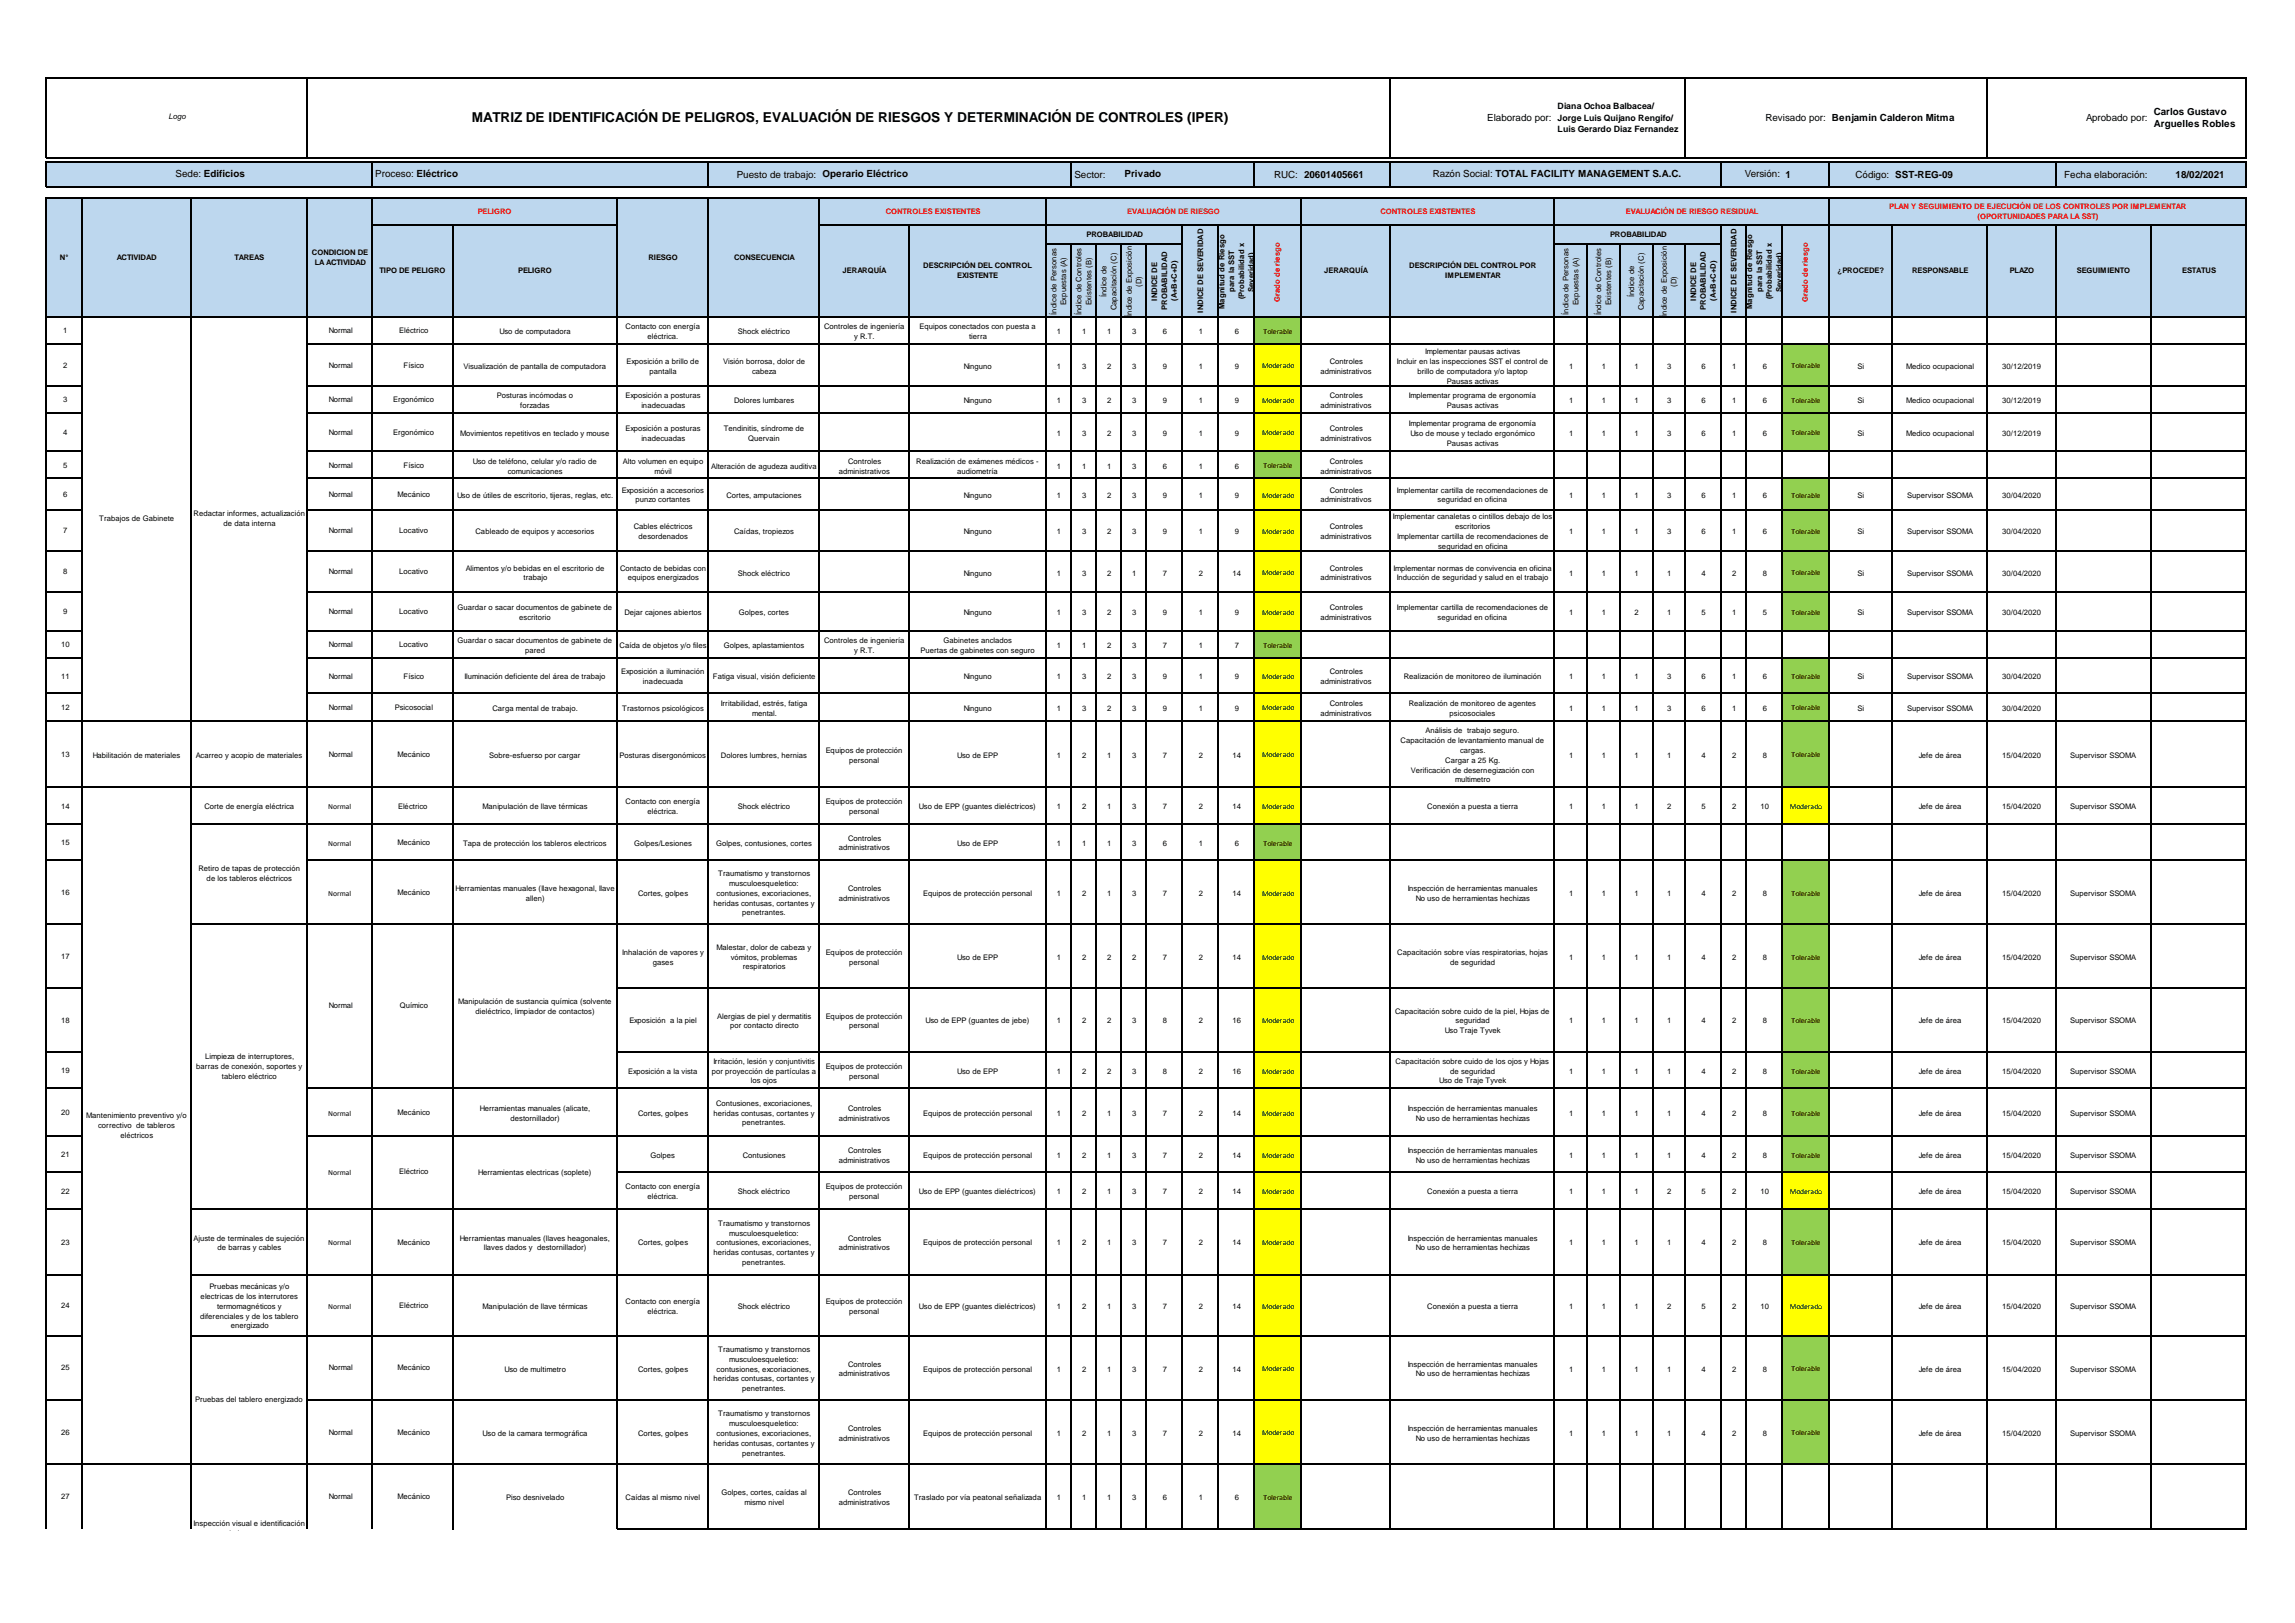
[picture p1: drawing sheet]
<svg xmlns="http://www.w3.org/2000/svg" width="297mm" height="210mm" viewBox="0 0 297 210" stroke-linecap="round" stroke-linejoin="round" font-family="sans-serif">
<defs><g id="words">
<text font-size="1.8" x="61" y="15.7">MATRIZ DE IDENTIFICACIÓN DE PELIGROS, EVALUACIÓN DE RIESGOS Y DETERMINACIÓN DE CONTROLES (IPER)</text>
<g font-size="1.3">
<text x="192.4" y="15.6">Elaborado por:</text>
<text x="228.4" y="15.6">Revisado por: Benjamin Calderon Mitma</text>
<text x="269.9" y="15.6">Aprobado por:</text>
<text x="278.7" y="14.8">Carlos Gustavo</text>
<text x="278.7" y="16.4">Arguelles Robles</text>
<text x="22.7" y="22.9">Sede: Edificios</text>
<text x="48.6" y="22.9">Proceso: Eléctrico</text>
<text x="95.3" y="23.1">Puesto de trabajo: Operario Eléctrico</text>
<text x="139" y="23.1">Sector:</text>
<text x="145.5" y="22.9">Privado</text>
<text x="164.9" y="23.1">RUC: 20601405661</text>
<text x="185.4" y="22.9">Razón Social: TOTAL FACILITY MANAGEMENT S.A.C.</text>
<text x="225.8" y="22.9">Versión: 1</text>
<text x="240.1" y="23.1">Código: SST-REG-09</text>
<text x="267.1" y="23.1">Fecha elaboración:</text>
<text x="281.5" y="23.1">18/02/2021</text>
</g>
<text font-size="1.3" fill="#fff" x="5.3" y="21.2">Sistemas de Gestión</text>
<g font-size="1.1">
<text x="201.6" y="14.1">Diana Ochoa Balbacea/</text>
<text x="201.6" y="15.6">Jorge Luis Quijano Rengifo/</text>
<text x="201.6" y="17.1">Luis Gerardo Diaz Fernandez</text>
</g>
<g font-size="1">
<text x="21.8" y="15.5">Logo</text>
<text x="7.8" y="33.6">N°</text>
<text x="15.1" y="33.6">ACTIVIDAD</text>
<text x="30.3" y="33.6">TAREAS</text>
<text x="40.4" y="33">CONDICION DE</text>
<text x="40.7" y="34.2">LA ACTIVIDAD</text>
<text x="49.1" y="35.4">TIPO DE PELIGRO</text>
<text x="67" y="35.4">PELIGRO</text>
<text x="83.9" y="33.6">RIESGO</text>
<text x="95" y="33.6">CONSECUENCIA</text>
<text x="109" y="35.4">JERARQUÍA</text>
<text x="119.5" y="34.7">DESCRIPCIÓN DEL CONTROL</text>
<text x="123.9" y="36">EXISTENTE</text>
<text x="140.6" y="30.6">PROBABILIDAD</text>
<text x="171.4" y="35.4">JERARQUÍA</text>
<text x="182.4" y="34.7">DESCRIPCIÓN DEL CONTROL POR</text>
<text x="187" y="36">IMPLEMENTAR</text>
<text x="208.3" y="30.6">PROBABILIDAD</text>
<text x="237.8" y="35.4">¿PROCEDE?</text>
<text x="247.4" y="35.4">RESPONSABLE</text>
<text x="260.1" y="35.4">PLAZO</text>
<text x="268.7" y="35.4">SEGUIMIENTO</text>
<text x="282.4" y="35.4">ESTATUS</text>
<text x="136.7" y="40.7" transform="rotate(-90 136.7 40.7)">Índice de Personas</text>
<text x="138" y="39.5" transform="rotate(-90 138 39.5)">Expuestas (A)</text>
<text x="139.9" y="40.8" transform="rotate(-90 139.9 40.8)">Índice de Controles</text>
<text x="141.2" y="39.5" transform="rotate(-90 141.2 39.5)">Existentes (B)</text>
<text x="143.2" y="38.5" transform="rotate(-90 143.2 38.5)">Índice de</text>
<text x="144.5" y="40.2" transform="rotate(-90 144.5 40.2)">Capacitación (C)</text>
<text x="146.4" y="41" transform="rotate(-90 146.4 41)">Índice de Exposición</text>
<text x="147.7" y="37.1" transform="rotate(-90 147.7 37.1)">(D)</text>
<text x="149.8" y="38.9" transform="rotate(-90 149.8 38.9)">INDICE DE</text>
<text x="151" y="40.1" transform="rotate(-90 151 40.1)">PROBABILIDAD</text>
<text x="152.3" y="39" transform="rotate(-90 152.3 39)">(A+B+C+D)</text>
<text x="155.7" y="40.4" transform="rotate(-90 155.7 40.4)">INDICE DE SEVERIDAD</text>
<text x="158.4" y="40" transform="rotate(-90 158.4 40)">Magnitud de Riesgo</text>
<text x="159.7" y="37.8" transform="rotate(-90 159.7 37.8)">para la SST</text>
<text x="161" y="38.7" transform="rotate(-90 161 38.7)">(Probabilidad x</text>
<text x="162.2" y="37.8" transform="rotate(-90 162.2 37.8)">Severidad)</text>
<text x="203" y="40.7" transform="rotate(-90 203 40.7)">Índice de Personas</text>
<text x="204.2" y="39.5" transform="rotate(-90 204.2 39.5)">Expuestas (A)</text>
<text x="207.2" y="40.8" transform="rotate(-90 207.2 40.8)">Índice de Controles</text>
<text x="208.5" y="39.5" transform="rotate(-90 208.5 39.5)">Existentes (B)</text>
<text x="211.4" y="38.5" transform="rotate(-90 211.4 38.5)">Índice de</text>
<text x="212.7" y="40.2" transform="rotate(-90 212.7 40.2)">Capacitación (C)</text>
<text x="215.7" y="41" transform="rotate(-90 215.7 41)">Índice de Exposición</text>
<text x="216.9" y="37.1" transform="rotate(-90 216.9 37.1)">(D)</text>
<text x="219.5" y="38.9" transform="rotate(-90 219.5 38.9)">INDICE DE</text>
<text x="220.8" y="40.1" transform="rotate(-90 220.8 40.1)">PROBABILIDAD</text>
<text x="222" y="39" transform="rotate(-90 222 39)">(A+B+C+D)</text>
<text x="224.7" y="40.4" transform="rotate(-90 224.7 40.4)">INDICE DE SEVERIDAD</text>
<text x="226.7" y="40" transform="rotate(-90 226.7 40)">Magnitud de Riesgo</text>
<text x="228" y="37.8" transform="rotate(-90 228 37.8)">para la SST</text>
<text x="229.3" y="38.7" transform="rotate(-90 229.3 38.7)">(Probabilidad x</text>
<text x="230.6" y="37.8" transform="rotate(-90 230.6 37.8)">Severidad)</text>
<text x="8.2" y="43.1">1</text>
<text x="8.2" y="47.6">2</text>
<text x="42.6" y="43.1">Normal</text>
<text x="42.6" y="47.6">Normal</text>
<text x="51.7" y="43.1">Eléctrico</text>
<text x="52.2" y="47.6">Físico</text>
<text x="60" y="47.7">Visualización de pantalla de computadora</text>
<text x="64.6" y="43.3">Uso de computadora</text>
<text x="80.9" y="42.6">Contacto con energía</text>
<text x="81.1" y="47.1">Exposición a brillo de</text>
<text x="83.8" y="43.9">eléctrica.</text>
<text x="93.6" y="47.1">Visión borrosa, dolor de</text>
<text x="95.5" y="43.3">Shock eléctrico</text>
<text x="106.6" y="42.6">Controles de ingeniería</text>
<text x="110.5" y="43.9">y R.T.</text>
<text x="119" y="42.6">Equipos conectados con puesta a</text>
<text x="124.7" y="47.7">Ninguno</text>
<text x="125.4" y="43.9">tierra</text>
<text x="136.8" y="43.3">1</text>
<text x="136.8" y="47.7">1</text>
<text x="140" y="43.3">1</text>
<text x="140" y="47.7">3</text>
<text x="143.3" y="43.3">1</text>
<text x="143.3" y="47.7">2</text>
<text x="146.5" y="43.3">3</text>
<text x="146.5" y="47.7">3</text>
<text x="150.5" y="43.3">6</text>
<text x="150.5" y="47.7">9</text>
<text x="155.1" y="43.3">1</text>
<text x="155.1" y="47.7">1</text>
<text x="159.8" y="43.3">6</text>
<text x="159.8" y="47.7">9</text>
<text x="163.3" y="47.6">Moderado</text>
<text x="163.5" y="43.2">Tolerable</text>
<text x="172.1" y="47.1">Controles</text>
<text x="180.7" y="47.1">Incluir en las inspecciones SST el control de</text>
<text x="184.4" y="45.8">Implementar pausas activas</text>
<text x="203" y="47.7">1</text>
<text x="207.3" y="47.7">1</text>
<text x="211.5" y="47.7">1</text>
<text x="215.7" y="47.7">3</text>
<text x="220.2" y="47.7">6</text>
<text x="224.1" y="47.7">1</text>
<text x="228.1" y="47.7">6</text>
<text x="231.8" y="47.6">Tolerable</text>
<text x="240.4" y="47.7">Si</text>
<text x="246.7" y="47.7">Medico ocupacional</text>
<text x="259.1" y="47.7">30/12/2019</text>
<text x="8.2" y="52">3</text>
<text x="42.6" y="52">Normal</text>
<text x="50.9" y="52">Ergonómico</text>
<text x="64.3" y="51.5">Posturas incómodas o</text>
<text x="67.3" y="52.8">forzadas</text>
<text x="80.9" y="51.5">Exposición a posturas</text>
<text x="83" y="52.8">inadecuadas</text>
<text x="84" y="48.3">pantalla</text>
<text x="95" y="52.2">Dolores lumbares</text>
<text x="97.3" y="48.3">cabeza</text>
<text x="124.7" y="52.2">Ninguno</text>
<text x="136.8" y="52.2">1</text>
<text x="140" y="52.2">3</text>
<text x="143.3" y="52.2">2</text>
<text x="146.5" y="52.2">3</text>
<text x="150.5" y="52.2">9</text>
<text x="155.1" y="52.2">1</text>
<text x="159.8" y="52.2">9</text>
<text x="163.3" y="52.1">Moderado</text>
<text x="170.9" y="48.3">administrativos</text>
<text x="170.9" y="52.8">administrativos</text>
<text x="172.1" y="51.5">Controles</text>
<text x="182.3" y="51.5">Implementar programa de ergonomía</text>
<text x="183.4" y="48.3">brillo de computadora y/o laptop</text>
<text x="187.2" y="49.6">Pausas activas</text>
<text x="187.2" y="52.8">Pausas activas</text>
<text x="203" y="52.2">1</text>
<text x="207.3" y="52.2">1</text>
<text x="211.5" y="52.2">1</text>
<text x="215.7" y="52.2">3</text>
<text x="220.2" y="52.2">6</text>
<text x="224.1" y="52.2">1</text>
<text x="228.1" y="52.2">6</text>
<text x="231.8" y="52.1">Tolerable</text>
<text x="240.4" y="52.2">Si</text>
<text x="246.7" y="52.2">Medico ocupacional</text>
<text x="259.1" y="52.2">30/12/2019</text>
<text x="8.2" y="56.3">4</text>
<text x="42.6" y="56.3">Normal</text>
<text x="50.9" y="56.3">Ergonómico</text>
<text x="59.6" y="56.4">Movimientos repetitivos en teclado y mouse</text>
<text x="61.2" y="60">Uso de teléfono, celular y/o radio de</text>
<text x="80.6" y="60">Alto volumen en equipo</text>
<text x="80.9" y="55.8">Exposición a posturas</text>
<text x="83" y="57">inadecuadas</text>
<text x="93.6" y="55.8">Tendinitis, síndrome de</text>
<text x="96.8" y="57">Quervain</text>
<text x="109.7" y="60">Controles</text>
<text x="118.6" y="60">Realización de exámenes médicos -</text>
<text x="136.8" y="56.4">1</text>
<text x="140" y="56.4">3</text>
<text x="143.3" y="56.4">2</text>
<text x="146.5" y="56.4">3</text>
<text x="150.5" y="56.4">9</text>
<text x="155.1" y="56.4">1</text>
<text x="159.8" y="56.4">9</text>
<text x="163.3" y="56.3">Moderado</text>
<text x="170.9" y="57">administrativos</text>
<text x="172.1" y="55.8">Controles</text>
<text x="172.1" y="60">Controles</text>
<text x="182.3" y="55.1">Implementar programa de ergonomía</text>
<text x="182.5" y="56.4">Uso de mouse y teclado ergonómico</text>
<text x="187.2" y="57.7">Pausas activas</text>
<text x="203" y="56.4">1</text>
<text x="207.3" y="56.4">1</text>
<text x="211.5" y="56.4">1</text>
<text x="215.7" y="56.4">3</text>
<text x="220.2" y="56.4">6</text>
<text x="224.1" y="56.4">1</text>
<text x="228.1" y="56.4">6</text>
<text x="231.8" y="56.3">Tolerable</text>
<text x="240.4" y="56.4">Si</text>
<text x="246.7" y="56.4">Medico ocupacional</text>
<text x="259.1" y="56.4">30/12/2019</text>
<text x="8.2" y="60.5">5</text>
<text x="8.2" y="64.3">6</text>
<text x="42.6" y="60.5">Normal</text>
<text x="42.6" y="64.3">Normal</text>
<text x="51.4" y="64.3">Mecánico</text>
<text x="52.2" y="60.5">Físico</text>
<text x="59.1" y="64.4">Uso de útiles de escritorio, tijeras, reglas, etc.</text>
<text x="65.7" y="61.3">comunicaciones</text>
<text x="80.5" y="63.7">Exposición a accesorios</text>
<text x="82.2" y="65">punzo cortantes</text>
<text x="84.7" y="61.3">móvil</text>
<text x="92" y="60.6">Alteración de agudeza auditiva</text>
<text x="94" y="64.4">Cortes, amputaciones</text>
<text x="108.5" y="61.3">administrativos</text>
<text x="123.9" y="61.3">audiometría</text>
<text x="124.7" y="64.4">Ninguno</text>
<text x="136.8" y="60.6">1</text>
<text x="136.8" y="64.4">1</text>
<text x="140" y="60.6">1</text>
<text x="140" y="64.4">3</text>
<text x="143.3" y="60.6">1</text>
<text x="143.3" y="64.4">2</text>
<text x="146.5" y="60.6">3</text>
<text x="146.5" y="64.4">3</text>
<text x="150.5" y="60.6">6</text>
<text x="150.5" y="64.4">9</text>
<text x="155.1" y="60.6">1</text>
<text x="155.1" y="64.4">1</text>
<text x="159.8" y="60.6">6</text>
<text x="159.8" y="64.4">9</text>
<text x="163.3" y="64.4">Moderado</text>
<text x="163.5" y="60.6">Tolerable</text>
<text x="170.9" y="61.3">administrativos</text>
<text x="170.9" y="65">administrativos</text>
<text x="172.1" y="63.7">Controles</text>
<text x="180.7" y="63.7">Implementar cartilla de recomendaciones de</text>
<text x="186" y="65">seguridad en oficina</text>
<text x="203" y="64.4">1</text>
<text x="207.3" y="64.4">1</text>
<text x="211.5" y="64.4">1</text>
<text x="215.7" y="64.4">3</text>
<text x="220.2" y="64.4">6</text>
<text x="224.1" y="64.4">1</text>
<text x="228.1" y="64.4">6</text>
<text x="231.8" y="64.4">Tolerable</text>
<text x="240.4" y="64.4">Si</text>
<text x="246.8" y="64.4">Supervisor SSOMA</text>
<text x="259.1" y="64.4">30/04/2020</text>
<text x="8.2" y="69">7</text>
<text x="12.8" y="67.4">Trabajos de Gabinete</text>
<text x="25" y="66.8">Redactar informes, actualización</text>
<text x="28.9" y="68">de data interna</text>
<text x="42.6" y="69">Normal</text>
<text x="51.7" y="69">Locativo</text>
<text x="61.5" y="69.1">Cableado de equipos y accesorios</text>
<text x="82" y="68.5">Cables eléctricos</text>
<text x="82.6" y="69.7">desordenados</text>
<text x="95" y="69.1">Caídas, tropiezos</text>
<text x="124.7" y="69.1">Ninguno</text>
<text x="136.8" y="69.1">1</text>
<text x="140" y="69.1">3</text>
<text x="143.3" y="69.1">2</text>
<text x="146.5" y="69.1">3</text>
<text x="150.5" y="69.1">9</text>
<text x="155.1" y="69.1">1</text>
<text x="159.8" y="69.1">9</text>
<text x="163.3" y="69">Moderado</text>
<text x="170.9" y="69.7">administrativos</text>
<text x="172.1" y="68.5">Controles</text>
<text x="180.2" y="67.2">Implementar canaletas o cintillos debajo de los</text>
<text x="180.8" y="69.7">Implementar cartilla de recomendaciones de</text>
<text x="186.1" y="71">seguridad en oficina</text>
<text x="188.3" y="68.5">escritorios</text>
<text x="203" y="69.1">1</text>
<text x="207.3" y="69.1">1</text>
<text x="211.5" y="69.1">1</text>
<text x="215.7" y="69.1">3</text>
<text x="220.2" y="69.1">6</text>
<text x="224.1" y="69.1">1</text>
<text x="228.1" y="69.1">6</text>
<text x="231.8" y="69">Tolerable</text>
<text x="240.4" y="69.1">Si</text>
<text x="246.8" y="69.1">Supervisor SSOMA</text>
<text x="259.1" y="69.1">30/04/2020</text>
<text x="8.2" y="74.3">8</text>
<text x="42.6" y="74.3">Normal</text>
<text x="51.7" y="74.3">Locativo</text>
<text x="60.3" y="73.8">Alimentos y/o bebidas en el escritorio de</text>
<text x="67.8" y="75.1">trabajo</text>
<text x="80.2" y="73.8">Contacto de bebidas con</text>
<text x="81.2" y="75.1">equipos energizados</text>
<text x="95.5" y="74.5">Shock eléctrico</text>
<text x="124.7" y="74.5">Ninguno</text>
<text x="136.8" y="74.5">1</text>
<text x="140" y="74.5">3</text>
<text x="143.3" y="74.5">2</text>
<text x="146.5" y="74.5">1</text>
<text x="150.5" y="74.5">7</text>
<text x="155.1" y="74.5">2</text>
<text x="159.5" y="74.5">14</text>
<text x="163.3" y="74.4">Moderado</text>
<text x="170.9" y="75.1">administrativos</text>
<text x="172.1" y="73.8">Controles</text>
<text x="180.3" y="73.8">Implementar normas de convivencia en oficina</text>
<text x="180.7" y="75.1">Inducción de seguridad y salud en el trabajo</text>
<text x="203" y="74.5">1</text>
<text x="207.3" y="74.5">1</text>
<text x="211.5" y="74.5">1</text>
<text x="215.7" y="74.5">1</text>
<text x="220.2" y="74.5">4</text>
<text x="224.1" y="74.5">2</text>
<text x="228.1" y="74.5">8</text>
<text x="231.8" y="74.4">Tolerable</text>
<text x="240.4" y="74.5">Si</text>
<text x="246.8" y="74.5">Supervisor SSOMA</text>
<text x="259.1" y="74.5">30/04/2020</text>
<text x="7.9" y="83.7">10</text>
<text x="8.2" y="79.5">9</text>
<text x="42.6" y="79.5">Normal</text>
<text x="42.6" y="83.7">Normal</text>
<text x="51.7" y="79.5">Locativo</text>
<text x="51.7" y="83.7">Locativo</text>
<text x="59.2" y="79">Guardar o sacar documentos de gabinete de</text>
<text x="59.2" y="83.2">Guardar o sacar documentos de gabinete de</text>
<text x="67.2" y="80.2">escritorio</text>
<text x="80.2" y="83.8">Caída de objetos y/o files</text>
<text x="80.8" y="79.6">Dejar cajones abiertos</text>
<text x="93.6" y="83.8">Golpes, aplastamientos</text>
<text x="95.6" y="79.6">Golpes, cortes</text>
<text x="106.6" y="83.2">Controles de ingeniería</text>
<text x="122.1" y="83.2">Gabinetes anclados</text>
<text x="124.7" y="79.6">Ninguno</text>
<text x="136.8" y="79.6">1</text>
<text x="136.8" y="83.8">1</text>
<text x="140" y="79.6">3</text>
<text x="140" y="83.8">1</text>
<text x="143.3" y="79.6">2</text>
<text x="143.3" y="83.8">2</text>
<text x="146.5" y="79.6">3</text>
<text x="146.5" y="83.8">3</text>
<text x="150.5" y="79.6">9</text>
<text x="150.5" y="83.8">7</text>
<text x="155.1" y="79.6">1</text>
<text x="155.1" y="83.8">1</text>
<text x="159.8" y="79.6">9</text>
<text x="159.8" y="83.8">7</text>
<text x="163.3" y="79.5">Moderado</text>
<text x="163.5" y="83.8">Tolerable</text>
<text x="170.9" y="80.2">administrativos</text>
<text x="172.1" y="79">Controles</text>
<text x="180.7" y="79">Implementar cartilla de recomendaciones de</text>
<text x="186" y="80.2">seguridad en oficina</text>
<text x="203" y="79.6">1</text>
<text x="207.3" y="79.6">1</text>
<text x="211.5" y="79.6">2</text>
<text x="215.7" y="79.6">1</text>
<text x="220.2" y="79.6">5</text>
<text x="224.1" y="79.6">1</text>
<text x="228.1" y="79.6">5</text>
<text x="231.8" y="79.5">Tolerable</text>
<text x="240.4" y="79.6">Si</text>
<text x="246.8" y="79.6">Supervisor SSOMA</text>
<text x="259.1" y="79.6">30/04/2020</text>
<text x="7.9" y="87.8">11</text>
<text x="42.6" y="87.8">Normal</text>
<text x="52.2" y="87.8">Físico</text>
<text x="60.1" y="87.9">Iluminación deficiente del área de trabajo</text>
<text x="68" y="84.5">pared</text>
<text x="80.4" y="87.2">Exposición a iluminación</text>
<text x="83.2" y="88.5">inadecuada</text>
<text x="92.2" y="87.9">Fatiga visual, visión deficiente</text>
<text x="110.5" y="84.5">y R.T.</text>
<text x="119.1" y="84.5">Puertas de gabinetes con seguro</text>
<text x="124.7" y="87.9">Ninguno</text>
<text x="136.8" y="87.9">1</text>
<text x="140" y="87.9">3</text>
<text x="143.3" y="87.9">2</text>
<text x="146.5" y="87.9">3</text>
<text x="150.5" y="87.9">9</text>
<text x="155.1" y="87.9">1</text>
<text x="159.8" y="87.9">9</text>
<text x="163.3" y="87.9">Moderado</text>
<text x="170.9" y="88.5">administrativos</text>
<text x="172.1" y="87.2">Controles</text>
<text x="181.7" y="87.9">Realización de monitoreo de iluminación</text>
<text x="203" y="87.9">1</text>
<text x="207.3" y="87.9">1</text>
<text x="211.5" y="87.9">1</text>
<text x="215.7" y="87.9">3</text>
<text x="220.2" y="87.9">6</text>
<text x="224.1" y="87.9">1</text>
<text x="228.1" y="87.9">6</text>
<text x="231.8" y="87.9">Tolerable</text>
<text x="240.4" y="87.9">Si</text>
<text x="246.8" y="87.9">Supervisor SSOMA</text>
<text x="259.1" y="87.9">30/04/2020</text>
<text x="7.9" y="91.8">12</text>
<text x="42.6" y="91.8">Normal</text>
<text x="51.1" y="91.8">Psicosocial</text>
<text x="63.7" y="92">Carga mental de trabajo.</text>
<text x="80.5" y="92">Trastornos psicológicos</text>
<text x="93.3" y="91.3">Irritabilidad, estrés, fatiga</text>
<text x="97.3" y="92.6">mental.</text>
<text x="124.7" y="92">Ninguno</text>
<text x="136.8" y="92">1</text>
<text x="140" y="92">3</text>
<text x="143.3" y="92">2</text>
<text x="146.5" y="92">3</text>
<text x="150.5" y="92">9</text>
<text x="155.1" y="92">1</text>
<text x="159.8" y="92">9</text>
<text x="163.3" y="91.9">Moderado</text>
<text x="170.9" y="92.6">administrativos</text>
<text x="172.1" y="91.3">Controles</text>
<text x="182.3" y="91.3">Realización de monitoreo de agentes</text>
<text x="184.5" y="94.9">Análisis de trabajo seguro.</text>
<text x="187.6" y="92.6">psicosociales</text>
<text x="203" y="92">1</text>
<text x="207.3" y="92">1</text>
<text x="211.5" y="92">1</text>
<text x="215.7" y="92">3</text>
<text x="220.2" y="92">6</text>
<text x="224.1" y="92">1</text>
<text x="228.1" y="92">6</text>
<text x="231.8" y="91.9">Tolerable</text>
<text x="240.4" y="92">Si</text>
<text x="246.8" y="92">Supervisor SSOMA</text>
<text x="259.1" y="92">30/04/2020</text>
<text x="7.9" y="97.9">13</text>
<text x="12" y="98">Habilitación de materiales</text>
<text x="25.3" y="98">Acarreo y acopio de materiales</text>
<text x="42.6" y="97.9">Normal</text>
<text x="51.4" y="97.9">Mecánico</text>
<text x="63.3" y="98">Sobre-esfuerso por cargar</text>
<text x="80.2" y="98">Posturas disergonómicos</text>
<text x="93.3" y="98">Dolores lumbres, hernias</text>
<text x="106.8" y="97.4">Equipos de protección</text>
<text x="109.9" y="98.7">personal</text>
<text x="123.9" y="98">Uso de EPP</text>
<text x="136.8" y="98">1</text>
<text x="140" y="98">2</text>
<text x="143.3" y="98">1</text>
<text x="146.5" y="98">3</text>
<text x="150.5" y="98">7</text>
<text x="155.1" y="98">2</text>
<text x="159.5" y="98">14</text>
<text x="163.3" y="98">Moderado</text>
<text x="181.2" y="96.1">Capacitación de levantamiento manual de</text>
<text x="182.6" y="99.9">Verificación de desernegización con</text>
<text x="187" y="98.7">Cargar a 25 Kg.</text>
<text x="188.3" y="101.2">multimetro</text>
<text x="188.9" y="97.4">cargas.</text>
<text x="203" y="98">1</text>
<text x="207.3" y="98">1</text>
<text x="211.5" y="98">1</text>
<text x="215.7" y="98">1</text>
<text x="220.2" y="98">4</text>
<text x="224.1" y="98">2</text>
<text x="228.1" y="98">8</text>
<text x="231.8" y="98">Tolerable</text>
<text x="248.3" y="98">Jefe de área</text>
<text x="259.1" y="98">15/04/2020</text>
<text x="267.9" y="98">Supervisor SSOMA</text>
<text x="7.9" y="104.6">14</text>
<text x="26.5" y="104.7">Corte de energía eléctrica</text>
<text x="42.5" y="104.7">Normal</text>
<text x="51.5" y="104.7">Eléctrico</text>
<text x="62.5" y="104.7">Manipulación de llave térmicas</text>
<text x="80.9" y="104">Contacto con energía</text>
<text x="83.8" y="105.3">eléctrica.</text>
<text x="95.5" y="104.7">Shock eléctrico</text>
<text x="106.8" y="104">Equipos de protección</text>
<text x="109.9" y="105.3">personal</text>
<text x="118.9" y="104.7">Uso de EPP (guantes dieléctricos)</text>
<text x="136.8" y="104.7">1</text>
<text x="140" y="104.7">2</text>
<text x="143.3" y="104.7">1</text>
<text x="146.5" y="104.7">3</text>
<text x="150.5" y="104.7">7</text>
<text x="155.1" y="104.7">2</text>
<text x="159.5" y="104.7">14</text>
<text x="163.3" y="104.7">Moderado</text>
<text x="184.7" y="104.7">Conexión a puesta a tierra</text>
<text x="203" y="104.7">1</text>
<text x="207.3" y="104.7">1</text>
<text x="211.5" y="104.7">1</text>
<text x="215.7" y="104.7">2</text>
<text x="220.2" y="104.7">5</text>
<text x="224.1" y="104.7">2</text>
<text x="227.8" y="104.7">10</text>
<text x="231.6" y="104.7">Moderado</text>
<text x="248.3" y="104.7">Jefe de área</text>
<text x="259.1" y="104.7">15/04/2020</text>
<text x="267.9" y="104.7">Supervisor SSOMA</text>
<text x="7.9" y="109.3">15</text>
<text x="25.7" y="112.7">Retiro de tapas de protección</text>
<text x="26.7" y="114">de los tableros eléctricos</text>
<text x="42.5" y="109.4">Normal</text>
<text x="51.4" y="109.3">Mecánico</text>
<text x="59.9" y="109.4">Tapa de protección los tableros electricos</text>
<text x="82.1" y="109.4">Golpes/Lesiones</text>
<text x="92.7" y="109.4">Golpes, contusiones, cortes</text>
<text x="92.9" y="113.3">Traumatismo y transtornos</text>
<text x="108.5" y="110">administrativos</text>
<text x="109.7" y="108.8">Controles</text>
<text x="123.9" y="109.4">Uso de EPP</text>
<text x="136.8" y="109.4">1</text>
<text x="140" y="109.4">1</text>
<text x="143.3" y="109.4">1</text>
<text x="146.5" y="109.4">3</text>
<text x="150.5" y="109.4">6</text>
<text x="155.1" y="109.4">1</text>
<text x="159.8" y="109.4">6</text>
<text x="163.5" y="109.4">Tolerable</text>
<text x="7.9" y="115.8">16</text>
<text x="42.5" y="115.9">Normal</text>
<text x="51.4" y="115.8">Mecánico</text>
<text x="58.9" y="115.3">Herramientas manuales (llave hexagonal, llave</text>
<text x="68" y="116.5">allen)</text>
<text x="82.6" y="115.9">Cortes, golpes</text>
<text x="92.3" y="117.2">heridas contusas, cortantes y</text>
<text x="92.7" y="115.9">contusiones, excoriaciones,</text>
<text x="94.4" y="114.6">musculoesqueletico:</text>
<text x="96" y="118.4">penetrantes.</text>
<text x="108.5" y="116.5">administrativos</text>
<text x="109.7" y="115.3">Controles</text>
<text x="119.5" y="115.9">Equipos de protección personal</text>
<text x="136.8" y="115.9">1</text>
<text x="140" y="115.9">2</text>
<text x="143.3" y="115.9">1</text>
<text x="146.5" y="115.9">3</text>
<text x="150.5" y="115.9">7</text>
<text x="155.1" y="115.9">2</text>
<text x="159.5" y="115.9">14</text>
<text x="163.3" y="115.9">Moderado</text>
<text x="182.1" y="115.3">Inspección de herramientas manuales</text>
<text x="183.2" y="116.5">No uso de herramientas hechizas</text>
<text x="203" y="115.9">1</text>
<text x="207.3" y="115.9">1</text>
<text x="211.5" y="115.9">1</text>
<text x="215.7" y="115.9">1</text>
<text x="220.2" y="115.9">4</text>
<text x="224.1" y="115.9">2</text>
<text x="228.1" y="115.9">8</text>
<text x="231.8" y="115.9">Tolerable</text>
<text x="248.3" y="115.9">Jefe de área</text>
<text x="259.1" y="115.9">15/04/2020</text>
<text x="267.9" y="115.9">Supervisor SSOMA</text>
<text x="7.9" y="124.1">17</text>
<text x="80.5" y="123.5">Inhalación de vapores y</text>
<text x="84.5" y="124.8">gases</text>
<text x="92.7" y="122.9">Malestar, dolor de cabeza y</text>
<text x="94.6" y="124.2">vómitos, problemas</text>
<text x="96.1" y="125.4">respiratorios</text>
<text x="106.8" y="123.5">Equipos de protección</text>
<text x="109.9" y="124.8">personal</text>
<text x="123.9" y="124.2">Uso de EPP</text>
<text x="136.8" y="124.2">1</text>
<text x="140" y="124.2">2</text>
<text x="143.3" y="124.2">2</text>
<text x="146.5" y="124.2">2</text>
<text x="150.5" y="124.2">7</text>
<text x="155.1" y="124.2">2</text>
<text x="159.5" y="124.2">14</text>
<text x="163.3" y="124.2">Moderado</text>
<text x="180.8" y="123.5">Capacitación sobre vías respiratorias, hojas</text>
<text x="187.6" y="124.8">de seguridad</text>
<text x="203" y="124.2">1</text>
<text x="207.3" y="124.2">1</text>
<text x="211.5" y="124.2">1</text>
<text x="215.7" y="124.2">1</text>
<text x="220.2" y="124.2">4</text>
<text x="224.1" y="124.2">2</text>
<text x="228.1" y="124.2">8</text>
<text x="231.8" y="124.2">Tolerable</text>
<text x="248.3" y="124.2">Jefe de área</text>
<text x="259.1" y="124.2">15/04/2020</text>
<text x="267.9" y="124.2">Supervisor SSOMA</text>
<text x="42.6" y="130.4">Normal</text>
<text x="51.7" y="130.4">Químico</text>
<text x="59.3" y="129.9">Manipulación de sustancia química (solvente</text>
<text x="61.5" y="131.1">dieléctrico, limpiador de contactos)</text>
<text x="92.8" y="131.8">Alergias de piel y dermatitis</text>
<text x="106.8" y="131.8">Equipos de protección</text>
<text x="180.5" y="131.1">Capacitación sobre cuido de la piel, Hojas de</text>
<text x="7.9" y="132.3">18</text>
<text x="26.5" y="137">Limpieza de interruptores,</text>
<text x="81.4" y="132.4">Exposición a la piel</text>
<text x="92.3" y="137.6">Irritación, lesión y conjuntivitis</text>
<text x="94.5" y="133">por contacto directo</text>
<text x="109.9" y="133">personal</text>
<text x="119.8" y="132.4">Uso de EPP (guantes de jebe)</text>
<text x="136.8" y="132.4">1</text>
<text x="140" y="132.4">2</text>
<text x="143.3" y="132.4">2</text>
<text x="146.5" y="132.4">3</text>
<text x="150.5" y="132.4">8</text>
<text x="155.1" y="132.4">2</text>
<text x="159.5" y="132.4">16</text>
<text x="163.3" y="132.4">Moderado</text>
<text x="180.6" y="137.6">Capacitación sobre cuido de los ojos y Hojas</text>
<text x="186.9" y="133.7">Uso Traje Tyvek</text>
<text x="188.4" y="132.4">seguridad</text>
<text x="203" y="132.4">1</text>
<text x="207.3" y="132.4">1</text>
<text x="211.5" y="132.4">1</text>
<text x="215.7" y="132.4">1</text>
<text x="220.2" y="132.4">4</text>
<text x="224.1" y="132.4">2</text>
<text x="228.1" y="132.4">8</text>
<text x="231.8" y="132.4">Tolerable</text>
<text x="248.3" y="132.4">Jefe de área</text>
<text x="259.1" y="132.4">15/04/2020</text>
<text x="267.9" y="132.4">Supervisor SSOMA</text>
<text x="7.9" y="138.8">19</text>
<text x="25.4" y="138.3">barras de conexión, soportes y</text>
<text x="28.7" y="139.5">tablero eléctrico</text>
<text x="62.1" y="143.7">Herramientas manuales (alicate,</text>
<text x="81.3" y="138.9">Exposición a la vista</text>
<text x="92.1" y="138.9">por proyección de partículas a</text>
<text x="92.7" y="143.1">Contusiones, excoriaciones,</text>
<text x="97.2" y="140.2">los ojos</text>
<text x="106.8" y="138.3">Equipos de protección</text>
<text x="109.7" y="143.7">Controles</text>
<text x="109.9" y="139.5">personal</text>
<text x="123.9" y="138.9">Uso de EPP</text>
<text x="136.8" y="138.9">1</text>
<text x="140" y="138.9">2</text>
<text x="143.3" y="138.9">2</text>
<text x="146.5" y="138.9">3</text>
<text x="150.5" y="138.9">8</text>
<text x="155.1" y="138.9">2</text>
<text x="159.5" y="138.9">16</text>
<text x="163.3" y="138.9">Moderado</text>
<text x="182.1" y="143.7">Inspección de herramientas manuales</text>
<text x="186.2" y="140.2">Uso de Traje Tyvek</text>
<text x="187.6" y="138.9">de seguridad</text>
<text x="203" y="138.9">1</text>
<text x="207.3" y="138.9">1</text>
<text x="211.5" y="138.9">1</text>
<text x="215.7" y="138.9">1</text>
<text x="220.2" y="138.9">4</text>
<text x="224.1" y="138.9">2</text>
<text x="228.1" y="138.9">8</text>
<text x="231.8" y="138.9">Tolerable</text>
<text x="248.3" y="138.9">Jefe de área</text>
<text x="259.1" y="138.9">15/04/2020</text>
<text x="267.9" y="138.9">Supervisor SSOMA</text>
<text x="7.9" y="144.3">20</text>
<text x="7.9" y="149.7">21</text>
<text x="11.1" y="144.7">Mantenimiento preventivo y/o</text>
<text x="12.7" y="146">correctivo de tableros</text>
<text x="15.6" y="147.2">eléctricos</text>
<text x="42.5" y="144.3">Normal</text>
<text x="51.4" y="144.3">Mecánico</text>
<text x="66.1" y="145">destornillador)</text>
<text x="82.6" y="144.3">Cortes, golpes</text>
<text x="84.2" y="149.8">Golpes</text>
<text x="92.3" y="144.3">heridas contusas, cortantes y</text>
<text x="96" y="145.6">penetrantes.</text>
<text x="96.1" y="149.8">Contusiones</text>
<text x="108.5" y="145">administrativos</text>
<text x="109.7" y="149.1">Controles</text>
<text x="119.5" y="144.3">Equipos de protección personal</text>
<text x="119.5" y="149.8">Equipos de protección personal</text>
<text x="136.8" y="144.3">1</text>
<text x="136.8" y="149.8">1</text>
<text x="140" y="144.3">2</text>
<text x="140" y="149.8">2</text>
<text x="143.3" y="144.3">1</text>
<text x="143.3" y="149.8">1</text>
<text x="146.5" y="144.3">3</text>
<text x="146.5" y="149.8">3</text>
<text x="150.5" y="144.3">7</text>
<text x="150.5" y="149.8">7</text>
<text x="155.1" y="144.3">2</text>
<text x="155.1" y="149.8">2</text>
<text x="159.5" y="144.3">14</text>
<text x="159.5" y="149.8">14</text>
<text x="163.3" y="144.3">Moderado</text>
<text x="163.3" y="149.8">Moderado</text>
<text x="182.1" y="149.1">Inspección de herramientas manuales</text>
<text x="183.2" y="145">No uso de herramientas hechizas</text>
<text x="203" y="144.3">1</text>
<text x="203" y="149.8">1</text>
<text x="207.3" y="144.3">1</text>
<text x="207.3" y="149.8">1</text>
<text x="211.5" y="144.3">1</text>
<text x="211.5" y="149.8">1</text>
<text x="215.7" y="144.3">1</text>
<text x="215.7" y="149.8">1</text>
<text x="220.2" y="144.3">4</text>
<text x="220.2" y="149.8">4</text>
<text x="224.1" y="144.3">2</text>
<text x="224.1" y="149.8">2</text>
<text x="228.1" y="144.3">8</text>
<text x="228.1" y="149.8">8</text>
<text x="231.8" y="144.3">Tolerable</text>
<text x="231.8" y="149.8">Tolerable</text>
<text x="248.3" y="144.3">Jefe de área</text>
<text x="248.3" y="149.8">Jefe de área</text>
<text x="259.1" y="144.3">15/04/2020</text>
<text x="259.1" y="149.8">15/04/2020</text>
<text x="267.9" y="144.3">Supervisor SSOMA</text>
<text x="267.9" y="149.8">Supervisor SSOMA</text>
<text x="7.9" y="154.4">22</text>
<text x="42.5" y="152">Normal</text>
<text x="51.7" y="151.9">Eléctrico</text>
<text x="61.9" y="152">Herramientas electricas (soplete)</text>
<text x="80.9" y="153.9">Contacto con energía</text>
<text x="83.8" y="155.1">eléctrica.</text>
<text x="95.5" y="154.5">Shock eléctrico</text>
<text x="106.8" y="153.9">Equipos de protección</text>
<text x="108.5" y="150.4">administrativos</text>
<text x="109.9" y="155.1">personal</text>
<text x="118.9" y="154.5">Uso de EPP (guantes dieléctricos)</text>
<text x="136.8" y="154.5">1</text>
<text x="140" y="154.5">2</text>
<text x="143.3" y="154.5">1</text>
<text x="146.5" y="154.5">3</text>
<text x="150.5" y="154.5">7</text>
<text x="155.1" y="154.5">2</text>
<text x="159.5" y="154.5">14</text>
<text x="163.3" y="154.5">Moderado</text>
<text x="183.2" y="150.4">No uso de herramientas hechizas</text>
<text x="184.7" y="154.5">Conexión a puesta a tierra</text>
<text x="203" y="154.5">1</text>
<text x="207.3" y="154.5">1</text>
<text x="211.5" y="154.5">1</text>
<text x="215.7" y="154.5">2</text>
<text x="220.2" y="154.5">5</text>
<text x="224.1" y="154.5">2</text>
<text x="227.8" y="154.5">10</text>
<text x="231.6" y="154.5">Moderado</text>
<text x="248.3" y="154.5">Jefe de área</text>
<text x="259.1" y="154.5">15/04/2020</text>
<text x="267.9" y="154.5">Supervisor SSOMA</text>
<text x="7.9" y="161.1">23</text>
<text x="25" y="160.5">Ajuste de terminales de sujeción</text>
<text x="28.2" y="161.8">de barras y cables</text>
<text x="42.5" y="161.1">Normal</text>
<text x="51.4" y="161.1">Mecánico</text>
<text x="59.5" y="160.5">Herramientas manuales (llaves heagonales,</text>
<text x="62.6" y="161.8">llaves dados y destornillador)</text>
<text x="82.6" y="161.1">Cortes, golpes</text>
<text x="92.7" y="161.1">contusiones, excoriaciones,</text>
<text x="92.9" y="158.6">Traumatismo y transtornos</text>
<text x="94.4" y="159.9">musculoesqueletico:</text>
<text x="108.5" y="161.8">administrativos</text>
<text x="109.7" y="160.5">Controles</text>
<text x="119.5" y="161.1">Equipos de protección personal</text>
<text x="136.8" y="161.1">1</text>
<text x="140" y="161.1">2</text>
<text x="143.3" y="161.1">1</text>
<text x="146.5" y="161.1">3</text>
<text x="150.5" y="161.1">7</text>
<text x="155.1" y="161.1">2</text>
<text x="159.5" y="161.1">14</text>
<text x="163.3" y="161.1">Moderado</text>
<text x="182.1" y="160.5">Inspección de herramientas manuales</text>
<text x="183.2" y="161.8">No uso de herramientas hechizas</text>
<text x="203" y="161.1">1</text>
<text x="207.3" y="161.1">1</text>
<text x="211.5" y="161.1">1</text>
<text x="215.7" y="161.1">1</text>
<text x="220.2" y="161.1">4</text>
<text x="224.1" y="161.1">2</text>
<text x="228.1" y="161.1">8</text>
<text x="231.8" y="161.1">Tolerable</text>
<text x="248.3" y="161.1">Jefe de área</text>
<text x="259.1" y="161.1">15/04/2020</text>
<text x="267.9" y="161.1">Supervisor SSOMA</text>
<text x="27.1" y="166.8">Pruebas mecánicas y/o</text>
<text x="92.3" y="162.4">heridas contusas, cortantes y</text>
<text x="96" y="163.7">penetrantes.</text>
<text x="7.9" y="169.3">24</text>
<text x="25.9" y="170.6">diferenciales y de los tablero</text>
<text x="26" y="168.1">electricas de los interrutores</text>
<text x="28.1" y="169.3">termomagnéticos y</text>
<text x="29.9" y="171.9">energizado</text>
<text x="42.5" y="169.3">Normal</text>
<text x="51.7" y="169.3">Eléctrico</text>
<text x="62.5" y="169.3">Manipulación de llave térmicas</text>
<text x="80.9" y="168.7">Contacto con energía</text>
<text x="83.8" y="170">eléctrica.</text>
<text x="95.5" y="169.3">Shock eléctrico</text>
<text x="106.8" y="168.7">Equipos de protección</text>
<text x="109.9" y="170">personal</text>
<text x="118.9" y="169.3">Uso de EPP (guantes dieléctricos)</text>
<text x="136.8" y="169.3">1</text>
<text x="140" y="169.3">2</text>
<text x="143.3" y="169.3">1</text>
<text x="146.5" y="169.3">3</text>
<text x="150.5" y="169.3">7</text>
<text x="155.1" y="169.3">2</text>
<text x="159.5" y="169.3">14</text>
<text x="163.3" y="169.3">Moderado</text>
<text x="184.7" y="169.3">Conexión a puesta a tierra</text>
<text x="203" y="169.3">1</text>
<text x="207.3" y="169.3">1</text>
<text x="211.5" y="169.3">1</text>
<text x="215.7" y="169.3">2</text>
<text x="220.2" y="169.3">5</text>
<text x="224.1" y="169.3">2</text>
<text x="227.8" y="169.3">10</text>
<text x="231.6" y="169.3">Moderado</text>
<text x="248.3" y="169.3">Jefe de área</text>
<text x="259.1" y="169.3">15/04/2020</text>
<text x="267.9" y="169.3">Supervisor SSOMA</text>
<text x="7.9" y="177.3">25</text>
<text x="42.6" y="177.3">Normal</text>
<text x="51.4" y="177.3">Mecánico</text>
<text x="65.3" y="177.4">Uso de multimetro</text>
<text x="82.6" y="177.4">Cortes, golpes</text>
<text x="92.3" y="178.7">heridas contusas, cortantes y</text>
<text x="92.7" y="177.4">contusiones, excoriaciones,</text>
<text x="92.9" y="174.9">Traumatismo y transtornos</text>
<text x="94.4" y="176.2">musculoesqueletico:</text>
<text x="96" y="180">penetrantes.</text>
<text x="108.5" y="178.1">administrativos</text>
<text x="109.7" y="176.8">Controles</text>
<text x="119.5" y="177.4">Equipos de protección personal</text>
<text x="136.8" y="177.4">1</text>
<text x="140" y="177.4">2</text>
<text x="143.3" y="177.4">1</text>
<text x="146.5" y="177.4">3</text>
<text x="150.5" y="177.4">7</text>
<text x="155.1" y="177.4">2</text>
<text x="159.5" y="177.4">14</text>
<text x="163.3" y="177.4">Moderado</text>
<text x="182.1" y="176.8">Inspección de herramientas manuales</text>
<text x="183.2" y="178.1">No uso de herramientas hechizas</text>
<text x="203" y="177.4">1</text>
<text x="207.3" y="177.4">1</text>
<text x="211.5" y="177.4">1</text>
<text x="215.7" y="177.4">1</text>
<text x="220.2" y="177.4">4</text>
<text x="224.1" y="177.4">2</text>
<text x="228.1" y="177.4">8</text>
<text x="231.8" y="177.4">Tolerable</text>
<text x="248.3" y="177.4">Jefe de área</text>
<text x="259.1" y="177.4">15/04/2020</text>
<text x="267.9" y="177.4">Supervisor SSOMA</text>
<text x="7.9" y="185.6">26</text>
<text x="25.3" y="181.4">Pruebas del tablero energizado</text>
<text x="42.6" y="185.6">Normal</text>
<text x="51.4" y="185.6">Mecánico</text>
<text x="62.5" y="185.8">Uso de la camara termográfica</text>
<text x="82.6" y="185.8">Cortes, golpes</text>
<text x="92.7" y="185.8">contusiones, excoriaciones,</text>
<text x="92.9" y="183.2">Traumatismo y transtornos</text>
<text x="94.4" y="184.5">musculoesqueletico:</text>
<text x="109.7" y="185.1">Controles</text>
<text x="119.5" y="185.8">Equipos de protección personal</text>
<text x="136.8" y="185.8">1</text>
<text x="140" y="185.8">2</text>
<text x="143.3" y="185.8">1</text>
<text x="146.5" y="185.8">3</text>
<text x="150.5" y="185.8">7</text>
<text x="155.1" y="185.8">2</text>
<text x="159.5" y="185.8">14</text>
<text x="163.3" y="185.7">Moderado</text>
<text x="182.1" y="185.1">Inspección de herramientas manuales</text>
<text x="203" y="185.8">1</text>
<text x="207.3" y="185.8">1</text>
<text x="211.5" y="185.8">1</text>
<text x="215.7" y="185.8">1</text>
<text x="220.2" y="185.8">4</text>
<text x="224.1" y="185.8">2</text>
<text x="228.1" y="185.8">8</text>
<text x="231.8" y="185.7">Tolerable</text>
<text x="248.3" y="185.8">Jefe de área</text>
<text x="259.1" y="185.8">15/04/2020</text>
<text x="267.9" y="185.8">Supervisor SSOMA</text>
<text x="92.3" y="187">heridas contusas, cortantes y</text>
<text x="96" y="188.3">penetrantes.</text>
<text x="108.5" y="186.4">administrativos</text>
<text x="183.2" y="186.4">No uso de herramientas hechizas</text>
<text x="7.9" y="194">27</text>
<text x="25" y="197.4">Inspección visual e identificación</text>
<text x="42.6" y="194">Normal</text>
<text x="51.4" y="194">Mecánico</text>
<text x="65.5" y="194.1">Piso desnivelado</text>
<text x="80.9" y="194.1">Caídas al mismo nivel</text>
<text x="93.4" y="193.5">Golpes, cortes, caídas al</text>
<text x="96.3" y="194.7">mismo nivel</text>
<text x="108.5" y="194.7">administrativos</text>
<text x="109.7" y="193.5">Controles</text>
<text x="118.3" y="194.1">Traslado por vía peatonal señalizada</text>
<text x="136.8" y="194.1">1</text>
<text x="140" y="194.1">1</text>
<text x="143.3" y="194.1">1</text>
<text x="146.5" y="194.1">3</text>
<text x="150.5" y="194.1">6</text>
<text x="155.1" y="194.1">1</text>
<text x="159.8" y="194.1">6</text>
<text x="163.5" y="194">Tolerable</text>
<text x="29.4" y="198.7">de los pozos.</text>
</g>
<g font-size="1" fill="#f00">
<text x="61.8" y="27.7">PELIGRO</text>
<text x="114.6" y="27.7">CONTROLES EXISTENTES</text>
<text x="145.9" y="27.7">EVALUACIÓN DE RIESGO</text>
<text x="178.6" y="27.7">CONTROLES EXISTENTES</text>
<text x="210.4" y="27.7">EVALUACIÓN DE RIESGO RESIDUAL</text>
<text x="244.5" y="27">PLAN Y SEGUIMIENTO DE EJECUCIÓN DE LOS CONTROLES POR IMPLEMENTAR</text>
<text x="255.9" y="28.3">(OPORTUNIDADES PARA LA SST)</text>
<text x="165.6" y="39.1" transform="rotate(-90 165.6 39.1)">Grado de riesgo</text>
<text x="233.9" y="39.1" transform="rotate(-90 233.9 39.1)">Grado de riesgo</text>
</g>
</g></defs>
<g fill="#bdd7ee">
<path d="M6.1 21h284.7v3.2h-284.7z" fill-rule="evenodd"/>
<path d="M6.1 25.6h284.7v15.5h-284.7z" fill-rule="evenodd"/>
</g>
<path d="M24.7 41h23.5v3.6h-23.5z" fill-rule="evenodd" fill="#fff"/>
<path d="M162.3 41h6.1v3.6h-6.1z" fill-rule="evenodd" fill="#92d050"/>
<g fill="#fff">
<path d="M24.7 44.5h15.1v5.5h-15.1z" fill-rule="evenodd"/>
<path d="M79.8 44.5h11.9v5.5h-11.9z" fill-rule="evenodd"/>
</g>
<path d="M162.3 44.5h6.1v5.5h-6.1z" fill-rule="evenodd" fill="#ff0"/>
<path d="M179.9 44.5h21.3v5.5h-21.3z" fill-rule="evenodd" fill="#fff"/>
<path d="M230.6 44.5h6.1v5.5h-6.1z" fill-rule="evenodd" fill="#92d050"/>
<g fill="#fff">
<path d="M24.7 49.9h15.1v3.6h-15.1z" fill-rule="evenodd"/>
<path d="M79.8 49.9h11.9v3.6h-11.9z" fill-rule="evenodd"/>
</g>
<path d="M162.3 49.9h6.1v3.6h-6.1z" fill-rule="evenodd" fill="#ff0"/>
<path d="M179.9 49.9h21.3v3.6h-21.3z" fill-rule="evenodd" fill="#fff"/>
<path d="M230.6 49.9h6.1v3.6h-6.1z" fill-rule="evenodd" fill="#92d050"/>
<g fill="#fff">
<path d="M24.7 53.4h15.1v5h-15.1z" fill-rule="evenodd"/>
<path d="M79.8 53.4h11.9v5h-11.9z" fill-rule="evenodd"/>
</g>
<path d="M162.3 53.4h6.1v5h-6.1z" fill-rule="evenodd" fill="#ff0"/>
<path d="M179.9 53.4h21.3v5h-21.3z" fill-rule="evenodd" fill="#fff"/>
<path d="M230.6 53.4h6.1v5h-6.1z" fill-rule="evenodd" fill="#92d050"/>
<g fill="#fff">
<path d="M24.7 58.4h15.1v3.6h-15.1z" fill-rule="evenodd"/>
<path d="M117.6 58.4h17.8v3.6h-17.8z" fill-rule="evenodd"/>
</g>
<path d="M162.3 58.4h6.1v3.6h-6.1z" fill-rule="evenodd" fill="#92d050"/>
<g fill="#fff">
<path d="M179.9 58.4h21.3v3.6h-21.3z" fill-rule="evenodd"/>
<path d="M24.7 61.9h15.1v4.1h-15.1z" fill-rule="evenodd"/>
<path d="M79.8 61.9h11.9v4.1h-11.9z" fill-rule="evenodd"/>
</g>
<path d="M162.3 61.9h6.1v4.1h-6.1z" fill-rule="evenodd" fill="#ff0"/>
<path d="M230.6 61.9h6.1v4.1h-6.1z" fill-rule="evenodd" fill="#92d050"/>
<g fill="#fff">
<path d="M24.7 65.9h15.1v5.5h-15.1z" fill-rule="evenodd"/>
<path d="M79.8 65.9h11.9v5.5h-11.9z" fill-rule="evenodd"/>
</g>
<path d="M162.3 65.9h6.1v5.5h-6.1z" fill-rule="evenodd" fill="#ff0"/>
<path d="M179.9 65.9h21.3v5.5h-21.3z" fill-rule="evenodd" fill="#fff"/>
<path d="M230.6 65.9h6.1v5.5h-6.1z" fill-rule="evenodd" fill="#92d050"/>
<g fill="#fff">
<path d="M24.7 71.3h15.1v5.4h-15.1z" fill-rule="evenodd"/>
<path d="M79.8 71.3h11.9v5.4h-11.9z" fill-rule="evenodd"/>
</g>
<path d="M162.3 71.3h6.1v5.4h-6.1z" fill-rule="evenodd" fill="#ff0"/>
<path d="M179.9 71.3h21.3v5.4h-21.3z" fill-rule="evenodd" fill="#fff"/>
<path d="M230.6 71.3h6.1v5.4h-6.1z" fill-rule="evenodd" fill="#92d050"/>
<path d="M24.7 76.7h23.5v5h-23.5z" fill-rule="evenodd" fill="#fff"/>
<path d="M162.3 76.7h6.1v5h-6.1z" fill-rule="evenodd" fill="#ff0"/>
<path d="M179.9 76.7h21.3v5h-21.3z" fill-rule="evenodd" fill="#fff"/>
<path d="M230.6 76.7h6.1v5h-6.1z" fill-rule="evenodd" fill="#92d050"/>
<path d="M24.7 81.6h23.5v3.6h-23.5z" fill-rule="evenodd" fill="#fff"/>
<path d="M162.3 81.6h6.1v3.6h-6.1z" fill-rule="evenodd" fill="#92d050"/>
<g fill="#fff">
<path d="M24.7 85.1h15.1v4.7h-15.1z" fill-rule="evenodd"/>
<path d="M91.7 85.1h14.4v4.7h-14.4z" fill-rule="evenodd"/>
</g>
<path d="M162.3 85.1h6.1v4.7h-6.1z" fill-rule="evenodd" fill="#ff0"/>
<path d="M230.6 85.1h6.1v4.7h-6.1z" fill-rule="evenodd" fill="#92d050"/>
<path d="M24.7 89.7h15.1v3.6h-15.1z" fill-rule="evenodd" fill="#fff"/>
<path d="M162.3 89.7h6.1v3.6h-6.1z" fill-rule="evenodd" fill="#ff0"/>
<path d="M230.6 89.7h6.1v3.6h-6.1z" fill-rule="evenodd" fill="#92d050"/>
<path d="M162.3 93.2h6.1v8.7h-6.1z" fill-rule="evenodd" fill="#ff0"/>
<path d="M230.6 93.2h6.1v8.7h-6.1z" fill-rule="evenodd" fill="#92d050"/>
<g fill="#ff0">
<path d="M162.3 101.8h6.1v4.8h-6.1z" fill-rule="evenodd"/>
<path d="M230.6 101.8h6.1v4.8h-6.1z" fill-rule="evenodd"/>
</g>
<path d="M162.3 106.6h6.1v4.8h-6.1z" fill-rule="evenodd" fill="#92d050"/>
<path d="M162.3 111.3h6.1v8.3h-6.1z" fill-rule="evenodd" fill="#ff0"/>
<path d="M230.6 111.3h6.1v8.3h-6.1z" fill-rule="evenodd" fill="#92d050"/>
<path d="M162.3 119.6h6.1v8.3h-6.1z" fill-rule="evenodd" fill="#ff0"/>
<path d="M230.6 119.6h6.1v8.3h-6.1z" fill-rule="evenodd" fill="#92d050"/>
<path d="M162.3 127.8h6.1v8.3h-6.1z" fill-rule="evenodd" fill="#ff0"/>
<path d="M230.6 127.8h6.1v8.3h-6.1z" fill-rule="evenodd" fill="#92d050"/>
<path d="M162.3 136.1h6.1v4.8h-6.1z" fill-rule="evenodd" fill="#ff0"/>
<path d="M230.6 136.1h6.1v4.8h-6.1z" fill-rule="evenodd" fill="#92d050"/>
<path d="M162.3 140.8h6.1v6.2h-6.1z" fill-rule="evenodd" fill="#ff0"/>
<path d="M230.6 140.8h6.1v6.2h-6.1z" fill-rule="evenodd" fill="#92d050"/>
<path d="M162.3 146.9h6.1v4.8h-6.1z" fill-rule="evenodd" fill="#ff0"/>
<path d="M230.6 146.9h6.1v4.8h-6.1z" fill-rule="evenodd" fill="#92d050"/>
<g fill="#ff0">
<path d="M162.3 151.7h6.1v4.8h-6.1z" fill-rule="evenodd"/>
<path d="M230.6 151.7h6.1v4.8h-6.1z" fill-rule="evenodd"/>
<path d="M162.3 156.4h6.1v8.6h-6.1z" fill-rule="evenodd"/>
</g>
<path d="M230.6 156.4h6.1v8.6h-6.1z" fill-rule="evenodd" fill="#92d050"/>
<g fill="#ff0">
<path d="M162.3 164.9h6.1v8h-6.1z" fill-rule="evenodd"/>
<path d="M230.6 164.9h6.1v8h-6.1z" fill-rule="evenodd"/>
<path d="M162.3 172.8h6.1v16.7h-6.1z" fill-rule="evenodd"/>
</g>
<g fill="#92d050">
<path d="M230.6 172.8h6.1v16.7h-6.1z" fill-rule="evenodd"/>
<path d="M162.3 189.4h6.1v8.4h-6.1z" fill-rule="evenodd"/>
</g>
<g fill="none" stroke="#000" stroke-width=".14">
<path d="M5.9 10v10.5M6 10.1h284.8M39.7 10.2v10.3M179.9 10.2v10.3M218.1 10.2v10.3M257.2 10.2v10.3M290.7 10.2v10.3M5.9 20.9v3.3M5.9 25.5v172.3M6 20.4h284.8M6 21h284.8M6 24.1h284.8"/>
<path d="M6 25.6h284.8M10.6 25.7v172.1M24.7 25.7v172.1M39.7 25.7v172.1M48.1 21v3.2M48.1 25.7v172.1M48.2 29.1h31.7M58.6 29.2v168.6M79.8 25.7v172.1M91.7 21v3.2M91.7 25.7v172.1M106 25.7v172.1"/>
<path d="M106.1 29.1h184.7M117.6 29.2v168.6M135.4 25.7v172.1M135.4 31.5h17.7M138.6 21v3.2M138.6 31.6v166.2M141.9 31.6v166.2M145.1 31.6v166.2M148.3 31.6v166.2M153 29.2v168.6M157.7 29.2v168.6M162.3 21v3.2"/>
<path d="M162.3 29.2v168.6M168.3 25.7v172.1M179.9 21v3.2M179.9 29.2v168.6M201.1 25.7v172.1M201.2 31.5h21.6M205.4 31.6v166.2M209.6 31.6v166.2M213.8 31.6v166.2M218.1 31.6v166.2M222.7 21v3.2M222.7 29.2v168.6"/>
<path d="M226 29.2v168.6M230.6 29.2v168.6M236.6 21v3.2M236.6 25.7v172.1M244.8 29.2v168.6M257.2 29.2v168.6M266 21v3.2M266 29.2v168.6M278.3 29.2v168.6M290.7 21v3.2M290.7 25.7v172.1M6 44.5h4.7"/>
<path d="M6 49.9h4.7M6 53.4h4.7M6 58.4h4.7M6 41h284.8M39.8 44.5h251M39.8 49.9h251M39.8 53.4h251M39.8 58.4h251M6 61.9h4.7M6 65.9h4.7M6 71.3h4.7M6 76.7h4.7"/>
<path d="M39.8 61.9h251M39.8 65.9h251M39.8 71.3h251M39.8 76.7h251M6 81.6h4.7M6 85.1h4.7M6 89.7h4.7M6 93.2h284.8M39.8 81.6h251M39.8 85.1h251M39.8 89.7h251M6 106.6h4.7"/>
<path d="M6 111.3h4.7M6 119.6h4.7M6 101.8h284.8M24.8 106.6h266M24.8 119.6h266M39.8 111.3h251M6 127.8h4.7M6 136.1h4.7M79.9 127.8h210.9M79.9 136.1h210.9M6 140.8h4.7M6 146.9h4.7"/>
<path d="M6 151.7h4.7M6 156.4h4.7M24.8 156.4h266M39.8 140.8h251M39.8 146.9h251M79.9 151.7h210.9M6 164.9h4.7M6 172.8h4.7M24.8 164.9h266M24.8 172.8h266M6 181.1h4.7M6 189.4h284.8"/>
<path d="M39.8 181.1h251M79.9 197.8h210.9"/>
</g>
<use href="#words"/>
</svg>
